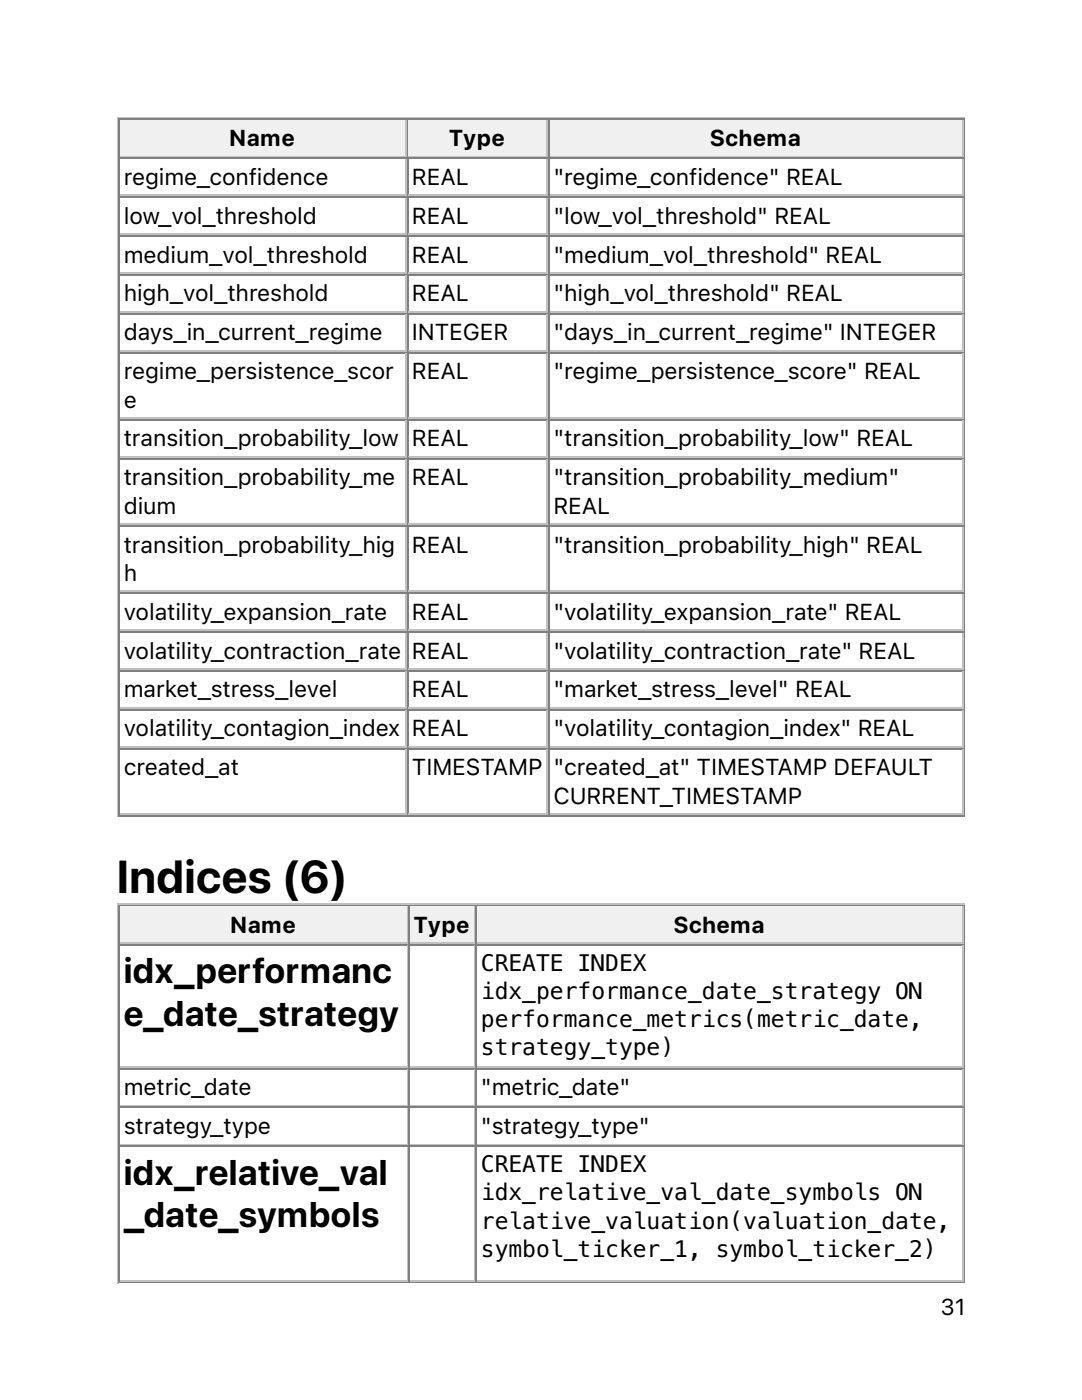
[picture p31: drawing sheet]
<svg xmlns="http://www.w3.org/2000/svg" width="216mm" height="279mm" viewBox="0 0 216 279" stroke-linecap="round" stroke-linejoin="round" font-family="sans-serif">
<defs><g id="words">
<text font-size="9.2" x="23.3" y="178.2">Indices (6)</text>
<g font-size="7.1">
<text x="24.7" y="196.3">idx_performanc</text>
<text x="24.7" y="204.7">e_date_strategy</text>
<text x="24.7" y="236.5">idx_relative_val</text>
<text x="24.7" y="244.9">_date_symbols</text>
</g>
<g font-size="4.6">
<text x="45.8" y="29.1">Name</text>
<text x="89.6" y="29.1">Type</text>
<text x="141.7" y="29.1">Schema</text>
<text x="24.7" y="36.9">regime_confidence</text>
<text x="82.2" y="36.9">REAL</text>
<text x="110.4" y="36.9">&quot;regime_confidence&quot; REAL</text>
<text x="24.7" y="44.6">low_vol_threshold</text>
<text x="82.2" y="44.6">REAL</text>
<text x="110.4" y="44.6">&quot;low_vol_threshold&quot; REAL</text>
<text x="24.7" y="52.4">medium_vol_threshold</text>
<text x="82.2" y="52.4">REAL</text>
<text x="110.4" y="52.4">&quot;medium_vol_threshold&quot; REAL</text>
<text x="24.7" y="60.2">high_vol_threshold</text>
<text x="82.2" y="60.2">REAL</text>
<text x="110.4" y="60.2">&quot;high_vol_threshold&quot; REAL</text>
<text x="24.7" y="67.9">days_in_current_regime</text>
<text x="82.2" y="67.9">INTEGER</text>
<text x="110.4" y="67.9">&quot;days_in_current_regime&quot; INTEGER</text>
<text x="24.7" y="75.7">regime_persistence_scor</text>
<text x="82.2" y="75.7">REAL</text>
<text x="110.4" y="75.7">&quot;regime_persistence_score&quot; REAL</text>
<text x="24.7" y="81.3">e</text>
<text x="24.7" y="89.1">transition_probability_low</text>
<text x="82.2" y="89.1">REAL</text>
<text x="110.4" y="89.1">&quot;transition_probability_low&quot; REAL</text>
<text x="24.7" y="96.9">transition_probability_me</text>
<text x="82.2" y="96.9">REAL</text>
<text x="110.4" y="96.9">&quot;transition_probability_medium&quot;</text>
<text x="24.7" y="102.5">dium</text>
<text x="110.4" y="102.5">REAL</text>
<text x="24.7" y="110.3">transition_probability_hig</text>
<text x="82.2" y="110.3">REAL</text>
<text x="110.4" y="110.3">&quot;transition_probability_high&quot; REAL</text>
<text x="24.7" y="115.9">h</text>
<text x="24.7" y="123.7">volatility_expansion_rate</text>
<text x="82.2" y="123.7">REAL</text>
<text x="110.4" y="123.7">&quot;volatility_expansion_rate&quot; REAL</text>
<text x="24.7" y="131.4">volatility_contraction_rate</text>
<text x="82.2" y="131.4">REAL</text>
<text x="110.4" y="131.4">&quot;volatility_contraction_rate&quot; REAL</text>
<text x="24.7" y="139.2">market_stress_level</text>
<text x="82.2" y="139.2">REAL</text>
<text x="110.4" y="139.2">&quot;market_stress_level&quot; REAL</text>
<text x="24.7" y="147">volatility_contagion_index</text>
<text x="82.2" y="147">REAL</text>
<text x="110.4" y="147">&quot;volatility_contagion_index&quot; REAL</text>
<text x="24.7" y="154.7">created_at</text>
<text x="82.2" y="154.7">TIMESTAMP</text>
<text x="110.4" y="154.7">&quot;created_at&quot; TIMESTAMP DEFAULT</text>
<text x="110.4" y="160.4">CURRENT_TIMESTAMP</text>
<text x="46" y="186.1">Name</text>
<text x="82.6" y="186.1">Type</text>
<text x="134.5" y="186.1">Schema</text>
<text x="96" y="193.7">CREATE INDEX</text>
<text x="96" y="199.3">idx_performance_date_strategy ON</text>
<text x="96" y="205">performance_metrics(metric_date,</text>
<text x="96" y="210.6">strategy_type)</text>
<text x="24.7" y="218.6">metric_date</text>
<text x="96" y="218.6">&quot;metric_date&quot;</text>
<text x="24.7" y="226.3">strategy_type</text>
<text x="96" y="226.3">&quot;strategy_type&quot;</text>
<text x="96" y="233.9">CREATE INDEX</text>
<text x="96" y="239.6">idx_relative_val_date_symbols ON</text>
<text x="96" y="245.2">relative_valuation(valuation_date,</text>
<text x="96" y="250.8">symbol_ticker_1, symbol_ticker_2)</text>
<text x="187.7" y="262.5">31</text>
</g>
</g></defs>
<path d="M23.5 23.3v139.7M23.6 23.5h169M24 31.2h57.1M81 24v7" fill="none" stroke="#c0c0c0" stroke-width=".35"/>
<path d="M23.8 23.6v7.8M24 23.8h57.1M192.4 23.6v139M23.6 162.8h169" fill="none" stroke="#808080" stroke-width=".35"/>
<g fill="#f0f0f0">
<path d="M24 24h56.8v7h-56.8z"/>
<path d="M45.5 24.7h13.8v5.6h-13.8z"/>
</g>
<path d="M81.3 23.6v7.8M81.5 23.8h27.9" fill="none" stroke="#808080" stroke-width=".35"/>
<path d="M81.5 31.2h27.9M109.2 24v7" fill="none" stroke="#c0c0c0" stroke-width=".35"/>
<g fill="#f0f0f0">
<path d="M81.5 24h27.5v7h-27.5z"/>
<path d="M89.6 24.7h11.3v5.6h-11.3z"/>
</g>
<path d="M109.5 23.6v7.8M109.7 23.8h82.6" fill="none" stroke="#808080" stroke-width=".35"/>
<path d="M109.7 31.2h82.6M192.1 24v7" fill="none" stroke="#c0c0c0" stroke-width=".35"/>
<g fill="#f0f0f0">
<path d="M109.7 24h82.2v7h-82.2z"/>
<path d="M141.5 24.7h18.7v5.6h-18.7z"/>
</g>
<g fill="none" stroke="#808080" stroke-width=".35">
<path d="M23.8 31.4v131.2M24 31.6h57.1M24 39.3h57.1M81.3 31.4v131.2M81.5 31.6h27.9M81.5 39.3h27.9M109.5 31.4v131.2M109.7 31.6h82.6M109.7 39.3h82.6M24 47.1h57.1M24 54.9h57.1M81.5 47.1h27.9"/>
<path d="M81.5 54.9h27.9M109.7 47.1h82.6M109.7 54.9h82.6M24 62.6h57.1M24 70.4h57.1M81.5 62.6h27.9M81.5 70.4h27.9M109.7 62.6h82.6M109.7 70.4h82.6M24 83.8h57.1M24 91.5h57.1M81.5 83.8h27.9"/>
<path d="M81.5 91.5h27.9M109.7 83.8h82.6M109.7 91.5h82.6M24 105h57.1M24 118.4h57.1M81.5 105h27.9M81.5 118.4h27.9M109.7 105h82.6M109.7 118.4h82.6M24 126.1h57.1M24 133.9h57.1M81.5 126.1h27.9"/>
<path d="M81.5 133.9h27.9M109.7 126.1h82.6M109.7 133.9h82.6M24 141.6h57.1M24 149.4h57.1M81.5 141.6h27.9M81.5 149.4h27.9M109.7 141.6h82.6M109.7 149.4h82.6M23.8 180.6v7.8M24 180.8h57.5M192.4 180.6v75.2"/>
<path d="M23.6 255.9h169"/>
</g>
<g fill="none" stroke="#c0c0c0" stroke-width=".35">
<path d="M24 39h57.1M81 31.8v7M81 39.5v7.1M81.5 39h27.9M109.2 31.8v7M109.2 39.5v7.1M109.7 39h82.6M192.1 31.8v7M192.1 39.5v7.1M24 46.7h57.1M24 54.5h57.1M81 47.3v7"/>
<path d="M81 55v7.1M81.5 46.7h27.9M81.5 54.5h27.9M109.2 47.3v7M109.2 55v7.1M109.7 46.7h82.6M109.7 54.5h82.6M192.1 47.3v7M192.1 55v7.1M24 62.3h57.1M24 70h57.1M81 62.8v7.1"/>
<path d="M81 70.6v12.7M81.5 62.3h27.9M81.5 70h27.9M109.2 62.8v7.1M109.2 70.6v12.7M109.7 62.3h82.6M109.7 70h82.6M192.1 62.8v7.1M192.1 70.6v12.7M24 83.4h57.1M24 91.2h57.1M81 84v7"/>
<path d="M81 91.7v12.7M81.5 83.4h27.9M81.5 91.2h27.9M109.2 84v7M109.2 91.7v12.7M109.7 83.4h82.6M109.7 91.2h82.6M192.1 84v7M192.1 91.7v12.7M24 104.6h57.1M24 118h57.1M81 105.1v12.7"/>
<path d="M81 118.5v7.1M81.5 104.6h27.9M81.5 118h27.9M109.2 105.1v12.7M109.2 118.5v7.1M109.7 104.6h82.6M109.7 118h82.6M192.1 105.1v12.7M192.1 118.5v7.1M24 125.8h57.1M24 133.5h57.1M81 126.3v7.1"/>
<path d="M81 134.1v7M81.5 125.8h27.9M81.5 133.5h27.9M109.2 126.3v7.1M109.2 134.1v7M109.7 125.8h82.6M109.7 133.5h82.6M192.1 126.3v7.1M192.1 134.1v7M24 141.3h57.1M24 149h57.1M81 141.8v7.1"/>
<path d="M81 149.6v12.7M81.5 141.3h27.9M81.5 149h27.9M109.2 141.8v7.1M109.2 149.6v12.7M109.7 141.3h82.6M109.7 149h82.6M192.1 141.8v7.1M192.1 149.6v12.7M24 162.5h57.1M81.5 162.5h27.9M109.7 162.5h82.6"/>
<path d="M23.5 180.3v75.8M23.6 180.4h169M24 188.2h57.5M81.3 181v7"/>
</g>
<g fill="#f0f0f0">
<path d="M24 181h57.1v7h-57.1z"/>
<path d="M45.9 181.7h13.4v5.6h-13.4z"/>
</g>
<path d="M81.7 180.6v7.8M81.8 180.8h13.1" fill="none" stroke="#808080" stroke-width=".35"/>
<path d="M81.8 188.2h13.1M94.7 181v7" fill="none" stroke="#c0c0c0" stroke-width=".35"/>
<g fill="#f0f0f0">
<path d="M81.8 181h12.7v7h-12.7z"/>
<path d="M82.5 181.7h11.3v5.6h-11.3z"/>
</g>
<path d="M95.1 180.6v7.8M95.2 180.8h97.1" fill="none" stroke="#808080" stroke-width=".35"/>
<path d="M95.2 188.2h97.1M192.1 181v7" fill="none" stroke="#c0c0c0" stroke-width=".35"/>
<g fill="#f0f0f0">
<path d="M95.2 181h96.7v7h-96.7z"/>
<path d="M134.4 181.7h18.4v5.6h-18.4z"/>
</g>
<g fill="none" stroke="#808080" stroke-width=".35">
<path d="M23.8 188.4v67.4M24 188.6h57.5M81.7 188.4v67.4M81.8 188.6h13.1M95.1 188.4v67.4M95.2 188.6h97.1M24 213.3h57.5M81.8 213.3h13.1M95.2 213.3h97.1M24 221h57.5M24 228.8h57.5M81.8 221h13.1"/>
<path d="M81.8 228.8h13.1M95.2 221h97.1M95.2 228.8h97.1"/>
</g>
<g fill="none" stroke="#c0c0c0" stroke-width=".35">
<path d="M81.3 188.7v24M94.7 188.7v24M192.1 188.7v24M24 212.9h57.5M81.3 213.4v7.1M81.8 212.9h13.1M94.7 213.4v7.1M95.2 212.9h97.1M192.1 213.4v7.1M24 220.7h57.5M24 228.4h57.5M81.3 221.2v7"/>
<path d="M81.3 229v26.4M81.8 220.7h13.1M81.8 228.4h13.1M94.7 221.2v7M94.7 229v26.4M95.2 220.7h97.1M95.2 228.4h97.1M192.1 221.2v7M192.1 229v26.4M24 255.6h57.5M81.8 255.6h13.1M95.2 255.6h97.1"/>
</g>
<use href="#words"/>
</svg>
